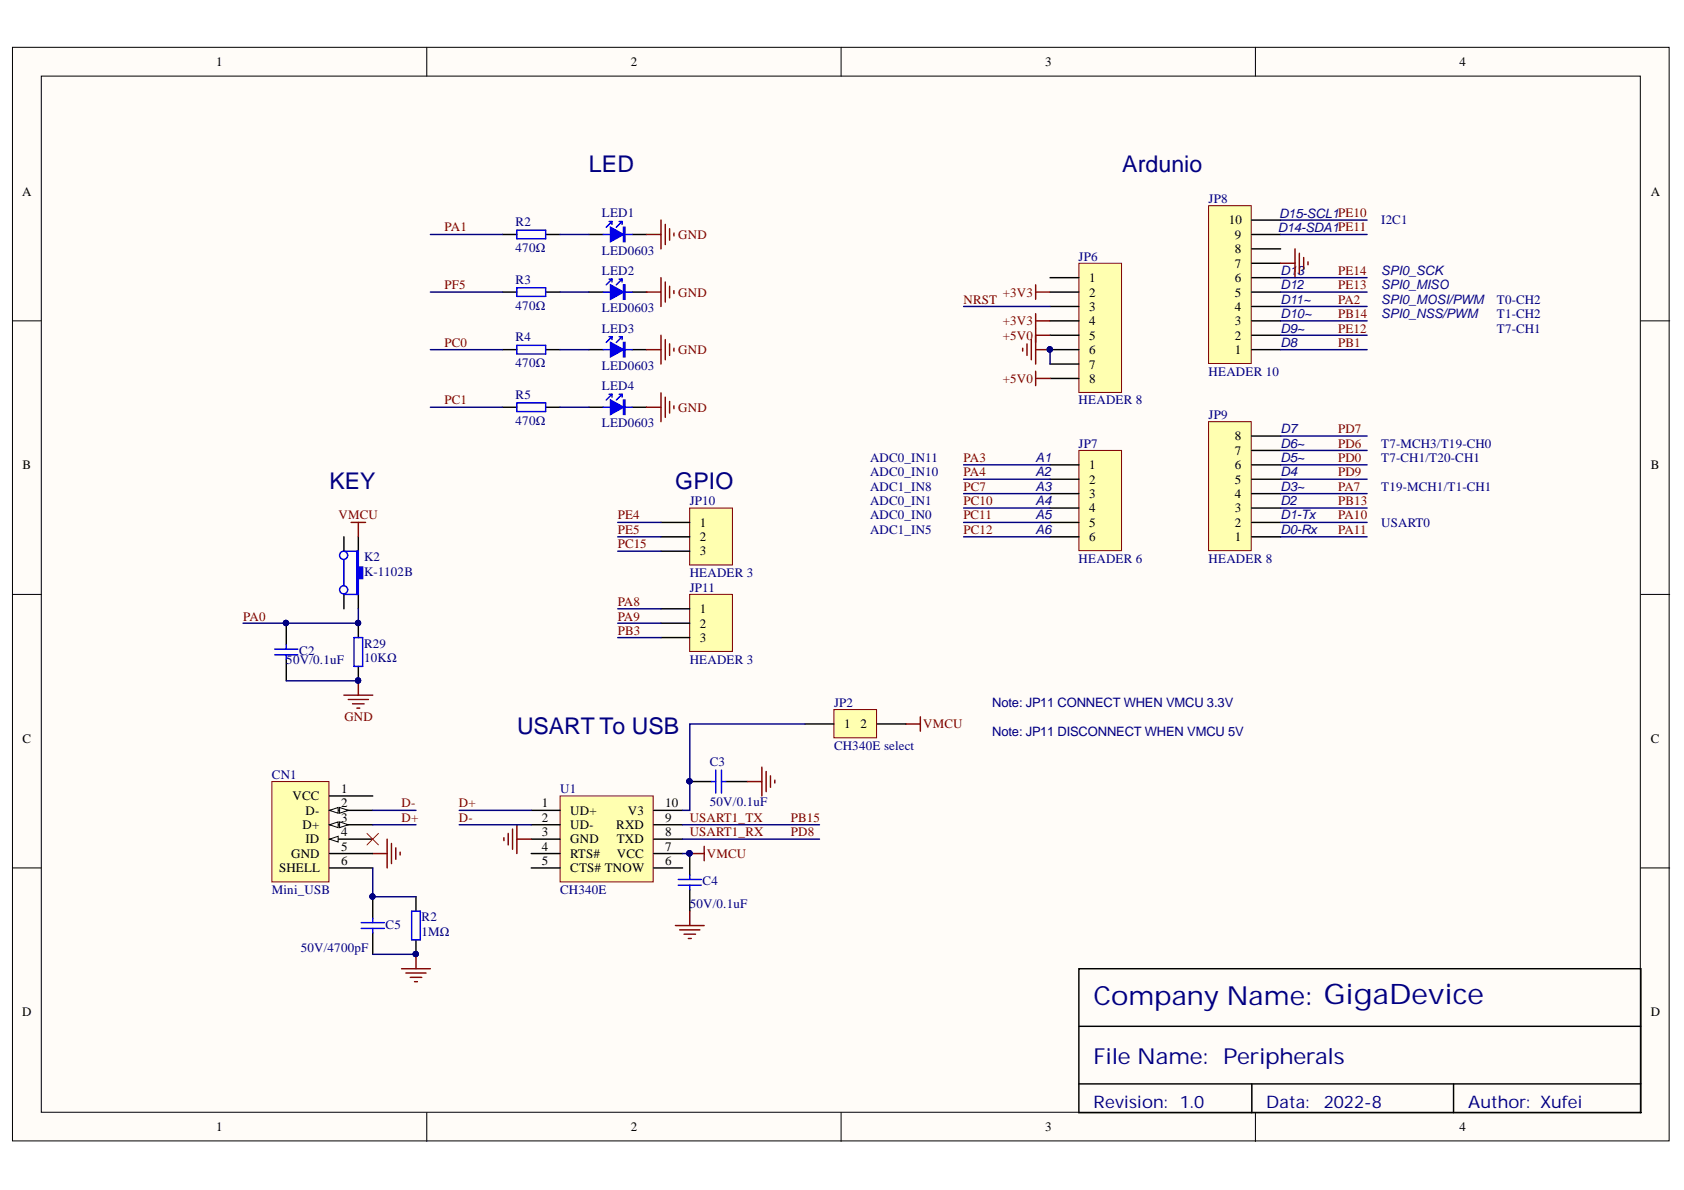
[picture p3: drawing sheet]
<svg xmlns="http://www.w3.org/2000/svg" width="297mm" height="210mm" viewBox="0 0 297 210" stroke-linecap="round" stroke-linejoin="round" font-family="sans-serif">
<defs><g id="words">
<text font-size="4.6" fill="#000080" x="192.9" y="177.3">Company Name: GigaDevice</text>
<g font-size="4.1" fill="#000080">
<text x="103.9" y="30.3">LED</text>
<text x="198" y="30.3">Ardunio</text>
<text x="58.1" y="86.2">KEY</text>
<text x="119.1" y="86.2">GPIO</text>
<text x="91.2" y="129.4">USART To USB</text>
</g>
<text font-size="3.9" fill="#000080" x="192.9" y="187.7">File Name: Peripherals</text>
<g font-size="3" fill="#000080">
<text x="192.9" y="195.4">Revision: 1.0</text>
<text x="223.3" y="195.4">Data:</text>
<text x="233.5" y="195.4">2022-8</text>
<text x="259" y="195.4">Author: Xufei</text>
</g>
<g font-size="2.3">
<text x="38.2" y="11.7">1</text>
<text x="111.2" y="11.7">2</text>
<text x="184.3" y="11.7">3</text>
<text x="257.4" y="11.7">4</text>
<text x="3.9" y="34.5">A</text>
<text x="291.2" y="34.5">A</text>
<text x="216.7" y="39.6">10</text>
<text x="217.8" y="47.2">7</text>
<text x="217.8" y="44.7">8</text>
<text x="217.8" y="42.1">9</text>
<text x="192.1" y="49.8">1</text>
<text x="192.1" y="52.3">2</text>
<text x="217.8" y="52.3">5</text>
<text x="217.8" y="49.8">6</text>
<text x="192.1" y="54.9">3</text>
<text x="192.1" y="57.4">4</text>
<text x="192.1" y="59.9">5</text>
<text x="217.8" y="59.9">2</text>
<text x="217.8" y="57.4">3</text>
<text x="217.8" y="54.9">4</text>
<text x="192.1" y="62.5">6</text>
<text x="192.1" y="65">7</text>
<text x="217.8" y="62.5">1</text>
<text x="192.1" y="67.5">8</text>
<text x="217.8" y="77.7">8</text>
<text x="4" y="82.8">B</text>
<text x="192.1" y="82.8">1</text>
<text x="217.8" y="82.8">6</text>
<text x="217.8" y="80.2">7</text>
<text x="291.2" y="82.8">B</text>
<text x="192.1" y="85.3">2</text>
<text x="192.1" y="87.8">3</text>
<text x="217.8" y="87.8">4</text>
<text x="217.8" y="85.3">5</text>
<text x="123.4" y="92.9">1</text>
<text x="123.4" y="95.4">2</text>
<text x="192.1" y="90.4">4</text>
<text x="192.1" y="92.9">5</text>
<text x="192.1" y="95.4">6</text>
<text x="217.8" y="95.4">1</text>
<text x="217.8" y="92.9">2</text>
<text x="217.8" y="90.4">3</text>
<text x="123.4" y="98">3</text>
<text x="123.4" y="108.2">1</text>
<text x="123.4" y="110.7">2</text>
<text x="123.4" y="113.3">3</text>
<text x="4" y="131">C</text>
<text x="148.9" y="128.5">1</text>
<text x="151.8" y="128.5">2</text>
<text x="291.2" y="131">C</text>
<text x="51.6" y="141.2">VCC</text>
<text x="53.9" y="143.7">D-</text>
<text x="60.1" y="139.9">1</text>
<text x="60.1" y="142.4">2</text>
<text x="95.6" y="142.4">1</text>
<text x="100.6" y="143.7">UD+</text>
<text x="110.7" y="143.7">V3</text>
<text x="117.3" y="142.4">10</text>
<text x="53.4" y="146.2">D+</text>
<text x="53.9" y="148.8">ID</text>
<text x="60.1" y="145">3</text>
<text x="60.1" y="147.5">4</text>
<text x="95.6" y="145">2</text>
<text x="95.6" y="147.5">3</text>
<text x="100.6" y="146.2">UD-</text>
<text x="100.6" y="148.8">GND</text>
<text x="108.7" y="146.2">RXD</text>
<text x="108.8" y="148.8">TXD</text>
<text x="117.3" y="147.5">8</text>
<text x="117.3" y="145">9</text>
<text x="49.2" y="153.8">SHELL</text>
<text x="51.4" y="151.3">GND</text>
<text x="60.1" y="150">5</text>
<text x="60.1" y="152.6">6</text>
<text x="95.6" y="150">4</text>
<text x="95.6" y="152.6">5</text>
<text x="100.6" y="151.3">RTS#</text>
<text x="100.6" y="153.8">CTS# TNOW</text>
<text x="108.8" y="151.3">VCC</text>
<text x="117.3" y="152.6">6</text>
<text x="117.3" y="150">7</text>
<text x="3.9" y="179.3">D</text>
<text x="291.2" y="179.3">D</text>
<text x="38.2" y="199.6">1</text>
<text x="111.2" y="199.6">2</text>
<text x="184.3" y="199.6">3</text>
<text x="257.4" y="199.6">4</text>
</g>
<g font-size="2.3" fill="#000080">
<text x="213.2" y="35.8">JP8</text>
<text x="90.9" y="39.8">R2</text>
<text x="106.2" y="38.3">LED1</text>
<text x="243.6" y="39.6">I2C1</text>
<text x="90.9" y="44.5">470Ω</text>
<text x="106.2" y="45">LED0603</text>
<text x="190.3" y="46">JP6</text>
<text x="90.9" y="50">R3</text>
<text x="106.2" y="48.5">LED2</text>
<text x="264" y="53.6">T0-CH2</text>
<text x="90.9" y="54.6">470Ω</text>
<text x="106.2" y="55.1">LED0603</text>
<text x="106.2" y="58.7">LED3</text>
<text x="264" y="56.1">T1-CH2</text>
<text x="264" y="58.7">T7-CH1</text>
<text x="90.9" y="60.2">R4</text>
<text x="90.9" y="64.7">470Ω</text>
<text x="106.2" y="65.3">LED0603</text>
<text x="90.9" y="70.3">R5</text>
<text x="106.2" y="68.8">LED4</text>
<text x="190.3" y="71.3">HEADER 8</text>
<text x="213.2" y="66.3">HEADER 10</text>
<text x="90.9" y="74.9">470Ω</text>
<text x="106.2" y="75.4">LED0603</text>
<text x="213.2" y="73.9">JP9</text>
<text x="153.5" y="81.5">ADC0_IN11</text>
<text x="190.3" y="78.9">JP7</text>
<text x="243.6" y="78.9">T7-MCH3/T19-CH0</text>
<text x="243.6" y="81.5">T7-CH1/T20-CH1</text>
<text x="121.7" y="89.1">JP10</text>
<text x="153.5" y="84">ADC0_IN10</text>
<text x="153.5" y="86.6">ADC1_IN8</text>
<text x="153.5" y="89.1">ADC0_IN1</text>
<text x="243.6" y="86.6">T19-MCH1/T1-CH1</text>
<text x="153.5" y="91.6">ADC0_IN0</text>
<text x="153.5" y="94.2">ADC1_IN5</text>
<text x="243.6" y="92.9">USART0</text>
<text x="64.2" y="99">K2</text>
<text x="64.2" y="101.5">K-1102B</text>
<text x="121.7" y="101.8">HEADER 3</text>
<text x="190.3" y="99.2">HEADER 6</text>
<text x="213.2" y="99.2">HEADER 8</text>
<text x="121.7" y="104.4">JP11</text>
<text x="50.5" y="117.1">50V/0.1uF</text>
<text x="52.8" y="115.5">C2</text>
<text x="64.2" y="114.3">R29</text>
<text x="64.2" y="116.8">10KΩ</text>
<text x="121.7" y="117.1">HEADER 3</text>
<text x="147.1" y="124.7">JP2</text>
<text x="175" y="124.7">Note: JP11 CONNECT WHEN VMCU 3.3V</text>
<text x="175" y="129.7">Note: JP11 DISCONNECT WHEN VMCU 5V</text>
<text x="48" y="137.4">CN1</text>
<text x="125.2" y="135.1">C3</text>
<text x="147.1" y="132.3">CH340E select</text>
<text x="98.8" y="139.9">U1</text>
<text x="125.2" y="142.2">50V/0.1uF</text>
<text x="48" y="157.6">Mini_USB</text>
<text x="98.8" y="157.6">CH340E</text>
<text x="121.7" y="160.2">50V/0.1uF</text>
<text x="123.9" y="156.1">C4</text>
<text x="53" y="167.9">50V/4700pF</text>
<text x="68" y="163.8">C5</text>
<text x="74.4" y="162.5">R2</text>
<text x="74.4" y="165.1">1MΩ</text>
</g>
<g font-size="2.3" fill="#800000">
<text x="78.4" y="40.8">PA1</text>
<text x="119.6" y="42.1">GND</text>
<text x="78.4" y="51.1">PF5</text>
<text x="119.6" y="52.3">GND</text>
<text x="170" y="53.6">NRST</text>
<text x="176.9" y="52.3">+3V3</text>
<text x="236" y="48.5">PE14</text>
<text x="236" y="51.1">PE13</text>
<text x="236" y="53.6">PA2</text>
<text x="176.9" y="57.4">+3V3</text>
<text x="176.9" y="59.9">+5V0</text>
<text x="236" y="56.1">PB14</text>
<text x="236" y="58.7">PE12</text>
<text x="78.4" y="61.2">PC0</text>
<text x="119.6" y="62.5">GND</text>
<text x="236" y="61.2">PB1</text>
<text x="78.4" y="71.3">PC1</text>
<text x="176.9" y="67.5">+5V0</text>
<text x="119.6" y="72.6">GND</text>
<text x="236" y="76.4">PD7</text>
<text x="170" y="81.5">PA3</text>
<text x="236" y="78.9">PD6</text>
<text x="236" y="81.5">PD0</text>
<text x="170" y="89.1">PC10</text>
<text x="170" y="86.6">PC7</text>
<text x="170" y="84">PA4</text>
<text x="236" y="89.1">PB13</text>
<text x="236" y="84">PD9</text>
<text x="236" y="86.6">PA7</text>
<text x="59.7" y="91.6">VMCU</text>
<text x="109" y="94.2">PE5</text>
<text x="109" y="91.6">PE4</text>
<text x="170" y="94.2">PC12</text>
<text x="170" y="91.6">PC11</text>
<text x="236" y="91.6">PA10</text>
<text x="236" y="94.2">PA11</text>
<text x="109" y="96.7">PC15</text>
<text x="109" y="106.9">PA8</text>
<text x="42.9" y="109.5">PA0</text>
<text x="109" y="112">PB3</text>
<text x="109" y="109.5">PA9</text>
<text x="60.7" y="127.2">GND</text>
<text x="162.9" y="128.5">VMCU</text>
<text x="70.8" y="142.4">D-</text>
<text x="81" y="142.4">D+</text>
<text x="70.8" y="145">D+</text>
<text x="81" y="145">D-</text>
<text x="121.7" y="145">USART1_TX</text>
<text x="121.7" y="147.5">USART1_RX</text>
<text x="139.5" y="145">PB15</text>
<text x="139.5" y="147.5">PD8</text>
<text x="124.7" y="151.3">VMCU</text>
</g>
<g font-size="2.3" fill="#0c0087">
<text x="225.4" y="40.9">D14-SDA1PE11</text>
<text x="225.6" y="38.4">D15-SCL1PE10</text>
<text x="225.9" y="48.5">D13</text>
<text x="225.9" y="51.1">D12</text>
<text x="225.9" y="53.6">D11~</text>
<text x="243.6" y="48.5">SPI0_SCK</text>
<text x="243.6" y="51.1">SPI0_MISO</text>
<text x="243.6" y="53.6">SPI0_MOSI/PWM</text>
<text x="225.9" y="58.7">D9~</text>
<text x="225.9" y="56.1">D10~</text>
<text x="243.6" y="56.1">SPI0_NSS/PWM</text>
<text x="225.9" y="61.2">D8</text>
<text x="225.9" y="76.4">D7</text>
<text x="182.6" y="81.5">A1</text>
<text x="225.9" y="81.5">D5~</text>
<text x="225.9" y="78.9">D6~</text>
<text x="182.6" y="84">A2</text>
<text x="182.6" y="86.6">A3</text>
<text x="182.6" y="89.1">A4</text>
<text x="225.9" y="89.1">D2</text>
<text x="225.9" y="84">D4</text>
<text x="225.9" y="86.6">D3~</text>
<text x="182.6" y="94.2">A6</text>
<text x="182.6" y="91.6">A5</text>
<text x="225.9" y="94.2">D0-Rx</text>
<text x="225.9" y="91.6">D1-Tx</text>
</g>
</g></defs>
<g fill="#fffcf8" stroke="#000" stroke-width=".18">
<path d="M2.2 8.3h292.2v192.9h-292.2z"/>
<path d="M7.3 13.4h282v182.8h-282z"/>
</g>
<path d="M75.3 8.3v5.1M148.4 8.3v5.1M221.4 8.3v5.1M2.2 56.6h5.1M289.4 56.6h5.1M2.2 104.8h5.1M289.4 104.8h5.1M2.2 153.1h5.1M289.4 153.1h5.1M75.3 196.3v5M148.4 196.3v5M221.4 196.3v5" fill="none" stroke="#000" stroke-width=".18"/>
<path d="M103.9 41.4h2.5M111.5 41.4h2.5M190.3 170.9h99.1v25.4h-99.1zM190.3 181h99.1M190.3 191.2h99.1M220.8 191.2v5.1M256.4 191.2v5.1" fill="none" stroke="#000" stroke-width=".25"/>
<path d="M107.7 40.1l2.3 1.3-2.3 1.2z" fill="#00f"/>
<path d="M107.4 39.1h.5M107.9 39.1l-1 1M107.9 39.1v.5M109.2 39.1h.5M109.7 39.1l-1 1M109.7 39.1v.5M106.4 41.4h1.3M107.7 40.1l2.3 1.3-2.3 1.2zM110 40.1h.2v2.5h-.2zM110.1 40.1v2.5M110.2 41.4h1.3M62.4 112.5h1.6v5h-1.6z" fill="none" stroke="#00f" stroke-width=".25"/>
<path d="M63.2 94.7v2.5M63.2 104.8v2.6M63.2 109.9v2.6M63.2 117.5v2.6" fill="none" stroke="#000" stroke-width=".25"/>
<g fill="#000080" stroke="#000080" stroke-width=".18">
<circle cx="63.2" cy="120" r=".46"/>
<circle cx="63.1" cy="109.9" r=".46"/>
</g>
<path d="M60.7 122.6h5M61.4 123.4h3.6M62.2 124.1h2M63 124.9h.5M63.2 120.1v2.5" fill="none" stroke="#800000" stroke-width=".25"/>
<path d="M63 97.2h.2v2.8h.8v2.1h-.8v2.7h-.2z" fill-rule="evenodd" fill="#00f"/>
<g fill="none" stroke="#00f" stroke-width=".25">
<path d="M91.2 40.6h5.1v1.5h-5.1zM60.7 97.2h2.5M60.7 98.8v4.5M63 97.2h.2v2.8h.8v2.1h-.8v2.7h-.2zM60.7 104.8h2.5"/>
<circle cx="60.6" cy="98" r=".72"/>
<circle cx="60.6" cy="104" r=".71"/>
</g>
<path d="M88.6 41.4h2.6M96.3 41.4h2.5M60.7 94.7v2.5M60.7 104.8v2.6" fill="none" stroke="#000" stroke-width=".25"/>
<path d="M190.3 79.5h7.5v17.6h-7.5z" fill="#ffffb0" stroke="#800000" stroke-width=".18"/>
<path d="M185.2 82h5.1M185.2 84.5h5.1M185.2 87.1h5.1M185.2 89.6h5.1M185.2 92.1h5.1M185.2 94.7h5.1" fill="none" stroke="#000" stroke-width=".25"/>
<path d="M190.3 46.4h7.5v22.8h-7.5z" fill="#ffffb0" stroke="#800000" stroke-width=".18"/>
<path d="M185.2 49h5.1M185.2 51.5h5.1M185.2 54.1h5.1M185.2 56.6h5.1M185.2 59.1h5.1M185.2 61.7h5.1M185.2 64.2h5.1M185.2 66.8h5.1" fill="none" stroke="#000" stroke-width=".25"/>
<circle cx="185.2" cy="61.6" r=".46" fill="#000080" stroke="#000080" stroke-width=".18"/>
<path d="M213.2 74.4h7.5v22.7h-7.5z" fill="#ffffb0" stroke="#800000" stroke-width=".18"/>
<path d="M220.8 79.5h5.1M220.8 76.9h5.1M220.8 94.7h5.1M220.8 92.1h5.1M220.8 89.6h5.1M220.8 87.1h5.1M220.8 84.5h5.1M220.8 82h5.1" fill="none" stroke="#000" stroke-width=".25"/>
<path d="M213.2 36.3h7.5v27.8h-7.5z" fill="#ffffb0" stroke="#800000" stroke-width=".18"/>
<path d="M220.8 38.8h5.1M220.8 59.1h5.1M220.8 56.6h5.1M220.8 54.1h5.1M220.8 51.5h5.1M220.8 49h5.1M220.8 46.4h5.1M220.8 43.9h5.1M220.8 41.4h5.1M220.8 61.7h5.1M50.5 109.9v3.8M50.5 116.3v3.8" fill="none" stroke="#000" stroke-width=".25"/>
<g fill="none" stroke="#800000" stroke-width=".25">
<path d="M181.9 59.9v3.6M182.7 50.2v2.6M182.7 55.3v2.6M182.7 59.1v5.1M182.7 51.5h2.5M182.7 56.6h2.5M225.9 46.4h2.5M228.4 43.9v5.1M229.2 44.7v3.5M230 45.4v2.1M230.7 46.2v.5M180.4 61.4v.5"/>
<path d="M181.2 60.7v2M182.7 61.7h2.5"/>
</g>
<g fill="#000080" stroke="#000080" stroke-width=".18">
<circle cx="185.2" cy="61.6" r=".46"/>
<circle cx="50.4" cy="109.9" r=".47"/>
</g>
<path d="M48.5 114.5h4M48.5 115.5h4M50.5 113.7v.8M50.5 115.5v.8" fill="none" stroke="#00f" stroke-width=".25"/>
<path d="M98.8 140.4h16.4v15.2h-16.4z" fill="#ffffb0" stroke="#800000" stroke-width=".18"/>
<g fill="none" stroke="#000" stroke-width=".25">
<path d="M121.7 137.9h3.8M128 137.9h3.8M65.7 158.2v3.8M73.4 158.2v2.5M93.7 142.9h5.1M93.7 145.5h5.1M93.7 148h5.1M93.7 150.6h5.1M93.7 153.1h5.1M115.3 142.9h5.1M115.3 145.5h5.1M115.3 148h5.1"/>
<path d="M115.3 150.6h5.1M115.3 153.1h5.1M121.7 150.6v3.8M121.7 156.9v3.8M65.7 164.5v3.8M73.4 165.8v2.5"/>
</g>
<g fill="none" stroke="#800000" stroke-width=".25">
<path d="M131.8 137.9h2.6M134.4 135.3v5.1M135.1 136.1v3.5M135.9 136.8v2.1M136.7 137.6v.5M65.7 150.6h2.6M68.3 148v5.1M69.1 148.8v3.5M69.8 149.5v2.1M70.6 150.3v.5M88.9 147.8v.5M89.6 147v2"/>
<path d="M90.4 146.2v3.6M91.2 145.5v5.1M91.2 148h2.5M70.8 170.9h5.1M71.6 171.6h3.6M72.4 172.4h2M73.1 173.2h.5M73.4 168.3v2.6M119.1 163.3h5.1M119.9 164h3.5M120.7 164.8h2M121.4 165.5h.5"/>
<path d="M121.7 160.7v2.6"/>
</g>
<g fill="#000080" stroke="#000080" stroke-width=".18">
<circle cx="121.6" cy="137.8" r=".46"/>
<circle cx="121.6" cy="150.5" r=".47"/>
<circle cx="65.7" cy="158.1" r=".46"/>
<circle cx="73.3" cy="168.3" r=".46"/>
</g>
<g fill="none" stroke="#00f" stroke-width=".25">
<path d="M125.5 137.9h.7M126.2 135.8v4.1M127.3 137.9h.7M127.3 135.8v4.1M119.6 155.1h4.1M119.6 156.1h4.1M121.7 154.4v.7M121.7 156.1v.8M63.7 162.7h4.1M63.7 163.8h4.1M65.7 162v.7M65.7 163.8v.7"/>
<path d="M72.6 160.7h1.5v5.1h-1.5z"/>
</g>
<path d="M48 137.9h10v17.7h-10z" fill="#ffffb0" stroke="#800000" stroke-width=".18"/>
<path d="M58.1 140.4h7.6M58.1 142.9h7.6" fill="none" stroke="#000" stroke-width=".25"/>
<path d="M58.1 142.9l1.5-.5v1z" fill="#fffcf8"/>
<path d="M58.1 142.9l1.5-.5v1z" fill="none" stroke="#000" stroke-width=".18"/>
<path d="M59.9 142.4l1.5 .5-1.5 .5z" fill="#fffcf8"/>
<path d="M59.9 142.4l1.5 .5-1.5 .5z" fill="none" stroke="#000" stroke-width=".18"/>
<path d="M58.1 145.5h7.6" fill="none" stroke="#000" stroke-width=".25"/>
<path d="M58.1 145.5l1.5-.5v1z" fill="#fffcf8"/>
<path d="M58.1 145.5l1.5-.5v1z" fill="none" stroke="#000" stroke-width=".18"/>
<path d="M59.9 145l1.5 .5-1.5 .5z" fill="#fffcf8"/>
<path d="M59.9 145l1.5 .5-1.5 .5z" fill="none" stroke="#000" stroke-width=".18"/>
<path d="M58.1 148h7.6" fill="none" stroke="#000" stroke-width=".25"/>
<path d="M58.1 148l1.5-.5v1z" fill="#fffcf8"/>
<path d="M58.1 148l1.5-.5v1z" fill="none" stroke="#000" stroke-width=".18"/>
<path d="M58.1 150.6h7.6M58.1 153.1h7.6" fill="none" stroke="#000" stroke-width=".25"/>
<path d="M116.6 38.8v5.1M117.3 39.6v3.5M114 41.4h2.6M118.1 40.3v2.1M118.9 41.1v.5M159.8 127.7h2.5M162.3 126.4v2.6" fill="none" stroke="#800000" stroke-width=".25"/>
<path d="M147.1 125.2h7.5v4.9h-7.5z" fill="#ffffb0" stroke="#800000" stroke-width=".18"/>
<path d="M103.9 51.5h2.5M111.5 51.5h2.5M142 127.7h5.1M154.7 127.7h5.1" fill="none" stroke="#000" stroke-width=".25"/>
<path d="M182.7 57.9v2.5M182.7 59.1h2.5M182.7 65.5v2.5M182.7 66.8h2.5M61.9 92.1h2.6M63.2 92.1v2.6M121.7 150.6h2.5M124.2 149.3v2.5" fill="none" stroke="#800000" stroke-width=".25"/>
<circle cx="121.6" cy="150.5" r=".47" fill="#000080" stroke="#000080" stroke-width=".18"/>
<path d="M107.7 50.2l2.3 1.3-2.3 1.3z" fill="#00f"/>
<path d="M91.2 50.8h5.1v1.5h-5.1zM106.4 51.5h1.3M107.4 49.2h.5M107.7 50.2l2.3 1.3-2.3 1.3zM107.9 49.2l-1 1M107.9 49.2v.5M109.2 49.2h.5M109.7 49.2l-1 1M109.7 49.2v.5M110 50.2h.2v2.6h-.2zM110.1 50.2v2.6M110.2 51.5h1.3" fill="none" stroke="#00f" stroke-width=".25"/>
<path d="M88.6 51.5h2.6M96.3 51.5h2.5M103.9 61.7h2.5M111.5 61.7h2.5" fill="none" stroke="#000" stroke-width=".25"/>
<path d="M114 51.5h2.6M116.6 49v5.1M117.3 49.7v3.6M118.1 50.5v2M118.9 51.3v.5" fill="none" stroke="#800000" stroke-width=".25"/>
<path d="M107.7 60.4l2.3 1.3-2.3 1.2z" fill="#00f"/>
<path d="M107.4 59.4h.5M107.9 59.4l-1 1M107.9 59.4v.5M109.2 59.4h.5M109.7 59.4l-1 1M109.7 59.4v.5M91.2 60.9h5.1v1.5h-5.1zM106.4 61.7h1.3M107.7 60.4l2.3 1.3-2.3 1.2zM110 60.4h.2v2.5h-.2zM110.1 60.4v2.5M110.2 61.7h1.3" fill="none" stroke="#00f" stroke-width=".25"/>
<path d="M88.6 61.7h2.6M96.3 61.7h2.5M103.9 71.8h2.5M111.5 71.8h2.5" fill="none" stroke="#000" stroke-width=".25"/>
<path d="M116.6 59.1v5.1M117.3 59.9v3.6M114 61.7h2.6M118.1 60.7v2M118.9 61.4v.5" fill="none" stroke="#800000" stroke-width=".25"/>
<path d="M107.7 70.6l2.3 1.2-2.3 1.3z" fill="#00f"/>
<path d="M91.2 71.1h5.1v1.5h-5.1zM106.4 71.8h1.3M107.4 69.5h.5M107.7 70.6l2.3 1.2-2.3 1.3zM107.9 69.5l-1 1.1M107.9 69.5v.6M109.2 69.5h.5M109.7 69.5l-1 1.1M109.7 69.5v.6M110 70.6h.2v2.5h-.2zM110.1 70.6v2.5M110.2 71.8h1.3" fill="none" stroke="#00f" stroke-width=".25"/>
<path d="M88.6 71.8h2.6M96.3 71.8h2.5" fill="none" stroke="#000" stroke-width=".25"/>
<path d="M114 71.8h2.6M116.6 69.3v5.1M117.3 70.1v3.5M118.1 70.8v2M118.9 71.6v.5" fill="none" stroke="#800000" stroke-width=".25"/>
<path d="M121.6 89.6h7.6v10.1h-7.6z" fill="#ffffb0" stroke="#800000" stroke-width=".18"/>
<path d="M116.6 92.1h5.1M116.6 94.7h5.1M116.6 97.2h5.1" fill="none" stroke="#000" stroke-width=".25"/>
<path d="M121.6 104.8h7.6v10.1h-7.6z" fill="#ffffb0" stroke="#800000" stroke-width=".18"/>
<path d="M116.6 107.4h5.1M116.6 109.9h5.1M116.6 112.5h5.1" fill="none" stroke="#000" stroke-width=".25"/>
<g fill="none" stroke="#000080" stroke-width=".25">
<path d="M225.9 38.8h15.2M75.9 41.4h12.7M75.9 51.5h12.7M98.8 41.4h5.1M98.8 51.5h5.1M170 54.1h15.2M225.9 41.4h15.2M225.9 54.1h15.2M225.9 49h15.2M225.9 51.5h15.2M225.9 56.6h15.2M225.9 59.1h15.2"/>
<path d="M75.9 61.7h12.7M75.9 71.8h12.7M98.8 61.7h5.1M98.8 71.8h5.1M185.2 61.7v2.5M225.9 76.9h15.2M225.9 79.5h15.2M225.9 61.7h15.2M109 92.1h7.6M109 94.7h7.6M109 97.2h7.6M170 82h15.2"/>
<path d="M170 84.5h15.2M170 87.1h15.2M170 89.6h15.2M170 92.1h15.2M170 94.7h15.2M225.9 82h15.2M225.9 84.5h15.2M225.9 87.1h15.2M225.9 89.6h15.2M225.9 92.1h15.2M225.9 94.7h15.2M63.2 107.4v2.5h-20.3"/>
<path d="M109 109.9h7.6M109 112.5h7.6M109 107.4h7.6M50.5 120.1h12.7M142 127.7h-20.3v15.2h-1.3M65.7 153.1v5.1h7.7M65.7 142.9h7.7M65.7 145.5h7.7M81 142.9h12.7M81 145.5h12.7M120.4 145.5h24.1M120.4 150.6h1.3"/>
<path d="M120.4 148h24.1M65.7 168.3h7.7"/>
</g>
<g fill="#000080" stroke="#000080" stroke-width=".18">
<circle cx="185.2" cy="61.6" r=".46"/>
<circle cx="63.2" cy="120" r=".46"/>
<circle cx="63.1" cy="109.9" r=".46"/>
<circle cx="50.4" cy="109.9" r=".47"/>
<circle cx="121.6" cy="150.5" r=".47"/>
<circle cx="73.3" cy="168.3" r=".46"/>
<circle cx="65.7" cy="158.1" r=".46"/>
<circle cx="121.6" cy="137.8" r=".46"/>
</g>
<path d="M64.7 147l2.1 2M66.8 147l-2.1 2" fill="none" stroke="#f00" stroke-width=".18"/>
<use href="#words"/>
</svg>
